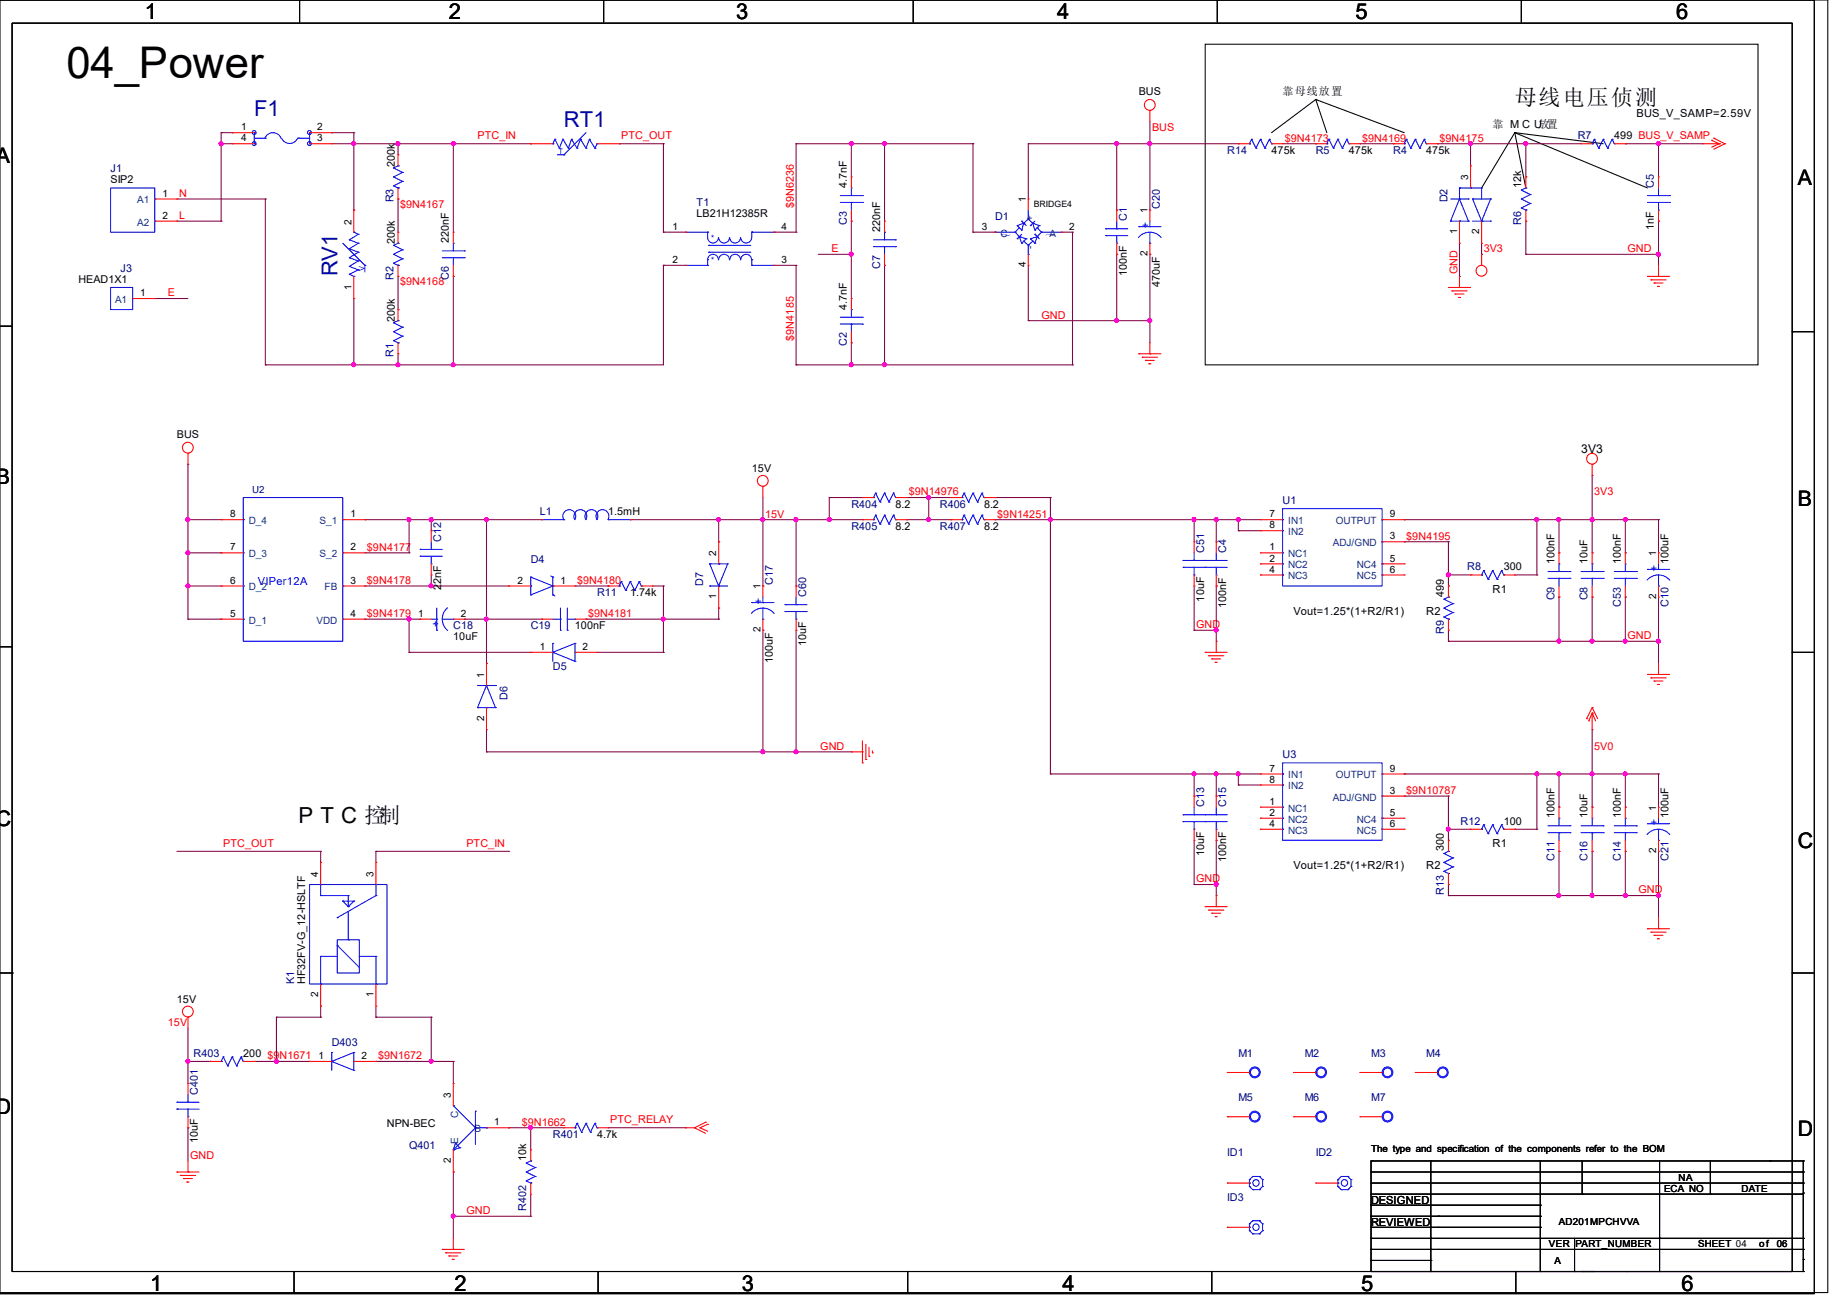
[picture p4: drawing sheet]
<svg xmlns="http://www.w3.org/2000/svg" width="297mm" height="210mm" viewBox="0 0 297 210" stroke-linecap="round" stroke-linejoin="round" font-family="sans-serif">
<defs><g id="words">
<text font-size="7" x="10.7" y="12.5">04_Power</text>
<g font-size="3.6">
<text x="243.6" y="16.8">母线电压侦测</text>
<text x="48" y="132.4">P T C 控制</text>
</g>
<g font-size="3.5">
<text x="23.3" y="3.1">1</text>
<text x="72.2" y="3.1">2</text>
<text x="118.4" y="3.1">3</text>
<text x="170" y="3.1">4</text>
<text x="218" y="3.1">5</text>
<text x="269.5" y="3.1">6</text>
<text x="24.2" y="207.6">1</text>
<text x="73.1" y="207.6">2</text>
<text x="119.3" y="207.6">3</text>
<text x="170.8" y="207.6">4</text>
<text x="218.9" y="207.6">5</text>
<text x="270.4" y="207.6">6</text>
</g>
<g font-size="3.5" fill="#000080">
<text x="40.9" y="18.6">F1</text>
<text x="90.7" y="20.4">RT1</text>
<text x="54.3" y="44.4" transform="rotate(-90 54.3 44.4)">RV1</text>
</g>
<g font-size="3.4">
<text x="-.7" y="26.2">A</text>
<text x="289.1" y="29.8">A</text>
<text x="-.7" y="77.8">B</text>
<text x="289.1" y="81.3">B</text>
<text x="-.7" y="132.9">C</text>
<text x="289.1" y="136.4">C</text>
<text x="-.7" y="179.1">D</text>
<text x="289.1" y="182.7">D</text>
</g>
<text font-size="1.9" x="254.3" y="72.9">3V3</text>
<g font-size="1.8">
<text x="206.2" y="15.3">靠母线放置</text>
<text x="240" y="20.6">靠 M C U放置</text>
<text x="263.1" y="18.8">BUS_V_SAMP=2.59V</text>
<text x="240" y="95.3">R1</text>
<text x="208" y="98.8">Vout=1.25*(1+R2/R1)</text>
<text x="229.4" y="98.8">R2</text>
<text x="240" y="136.2">R1</text>
<text x="208" y="139.7">Vout=1.25*(1+R2/R1)</text>
<text x="229.4" y="139.7">R2</text>
<text x="220.5" y="193.6">DESIGNED</text>
<text x="220.5" y="197.2">REVIEWED</text>
</g>
<g font-size="1.8" fill="#00f">
<text x="160.9" y="38.4">～</text>
<text x="168" y="38.4">～</text>
<text x="183.7" y="36.8">+</text>
<text x="41.4" y="94.1">VIPer12A</text>
<text x="265.5" y="91.9">+</text>
<text x="70.7" y="100.8" transform="rotate(-90 70.7 100.8)">+</text>
<text x="121.5" y="97.3">+</text>
<text x="265.5" y="132.8">+</text>
</g>
<g font-size="1.7">
<text x="183.1" y="15.3">BUS</text>
<text x="259.6" y="22.4">499 BUS_V_SAMP</text>
<text x="17.8" y="29.5">SIP2</text>
<text x="63.5" y="26.8" transform="rotate(-90 63.5 26.8)">200k</text>
<text x="204.5" y="24.7">475k</text>
<text x="216.9" y="24.7">475k</text>
<text x="229.4" y="24.7">475k</text>
<text x="112" y="34.8">LB21H12385R</text>
<text x="136.2" y="30.2" transform="rotate(-90 136.2 30.2)">4.7nF</text>
<text x="244.6" y="30.2" transform="rotate(-90 244.6 30.2)">12k</text>
<text x="63.5" y="39.3" transform="rotate(-90 63.5 39.3)">200k</text>
<text x="72.2" y="39.1" transform="rotate(-90 72.2 39.1)">220nF</text>
<text x="141.5" y="37.3" transform="rotate(-90 141.5 37.3)">220nF</text>
<text x="266" y="37" transform="rotate(-90 266 37)">1nF</text>
<text x="12.6" y="45.5">HEAD1X1</text>
<text x="181.2" y="44.5" transform="rotate(-90 181.2 44.5)">100nF</text>
<text x="186.5" y="46.2" transform="rotate(-90 186.5 46.2)">470uF</text>
<text x="63.5" y="51.7" transform="rotate(-90 63.5 51.7)">200k</text>
<text x="136.2" y="49.8" transform="rotate(-90 136.2 49.8)">4.7nF</text>
<text x="28.4" y="70.4">BUS</text>
<text x="120.9" y="75.9">15V</text>
<text x="97.8" y="82.8">1.5mH</text>
<text x="144" y="81.6">8.2</text>
<text x="158.2" y="81.6">8.2</text>
<text x="144" y="85.2">8.2</text>
<text x="158.2" y="85.2">8.2</text>
<text x="70.9" y="95" transform="rotate(-90 70.9 95)">22nF</text>
<text x="101.3" y="95.8">1.74k</text>
<text x="241.8" y="91.7">300</text>
<text x="250" y="90.7" transform="rotate(-90 250 90.7)">100nF</text>
<text x="255.3" y="90.7" transform="rotate(-90 255.3 90.7)">10uF</text>
<text x="260.6" y="90.7" transform="rotate(-90 260.6 90.7)">100nF</text>
<text x="268.3" y="90.7" transform="rotate(-90 268.3 90.7)">100uF</text>
<text x="92.5" y="101.2">100nF</text>
<text x="193.6" y="96.7" transform="rotate(-90 193.6 96.7)">10uF</text>
<text x="197.2" y="97.8" transform="rotate(-90 197.2 97.8)">100nF</text>
<text x="232.2" y="96" transform="rotate(-90 232.2 96)">499</text>
<text x="72.9" y="103">10uF</text>
<text x="124.3" y="106.7" transform="rotate(-90 124.3 106.7)">100uF</text>
<text x="129.6" y="103.8" transform="rotate(-90 129.6 103.8)">10uF</text>
<text x="250" y="131.6" transform="rotate(-90 250 131.6)">100nF</text>
<text x="255.3" y="131.6" transform="rotate(-90 255.3 131.6)">10uF</text>
<text x="260.6" y="131.6" transform="rotate(-90 260.6 131.6)">100nF</text>
<text x="268.3" y="131.6" transform="rotate(-90 268.3 131.6)">100uF</text>
<text x="193.6" y="137.6" transform="rotate(-90 193.6 137.6)">10uF</text>
<text x="232.2" y="136.9" transform="rotate(-90 232.2 136.9)">300</text>
<text x="241.8" y="132.6">100</text>
<text x="197.2" y="138.7" transform="rotate(-90 197.2 138.7)">100nF</text>
<text x="28.4" y="161.3">15V</text>
<text x="49.1" y="158.2" transform="rotate(-90 49.1 158.2)">HF32FV-G_12-HSLTF</text>
<text x="39.1" y="170">200 $9N1671</text>
<text x="31.8" y="183.9" transform="rotate(-90 31.8 183.9)">10uF</text>
<text x="62.2" y="181.2">NPN-BEC</text>
<text x="96" y="183">4.7k</text>
<text x="84.6" y="186.7" transform="rotate(-90 84.6 186.7)">10k</text>
</g>
<g font-size="1.7" fill="#f00">
<text x="76.8" y="22.4">PTC_IN</text>
<text x="99.9" y="22.4">PTC_OUT</text>
<text x="185.3" y="21">BUS</text>
<text x="206.6" y="22.8">$9N4173</text>
<text x="219" y="22.8">$9N4169</text>
<text x="231.5" y="22.8">$9N4175</text>
<text x="28.8" y="35.2">L</text>
<text x="28.8" y="31.7">N</text>
<text x="64.3" y="33.4">$9N4167</text>
<text x="127.7" y="33.4" transform="rotate(-90 127.7 33.4)">$9N6236</text>
<text x="133.7" y="40.6">E</text>
<text x="238.6" y="40.6">3V3</text>
<text x="261.7" y="40.6">GND</text>
<text x="27" y="47.7">E</text>
<text x="64.3" y="45.9">$9N4168</text>
<text x="234.4" y="44.1" transform="rotate(-90 234.4 44.1)">GND</text>
<text x="167.5" y="51.2">GND</text>
<text x="127.7" y="54.8" transform="rotate(-90 127.7 54.8)">$9N4185</text>
<text x="123" y="83.2">15V</text>
<text x="146.1" y="79.7">$9N14976</text>
<text x="160.4" y="83.2">$9N14251</text>
<text x="256.4" y="79.7">3V3</text>
<text x="59" y="88.6">$9N4177</text>
<text x="226.1" y="86.8">$9N4195</text>
<text x="59" y="93.9">$9N4178</text>
<text x="92.8" y="93.9">$9N4180</text>
<text x="59" y="99.2">$9N4179</text>
<text x="94.6" y="99.2">$9N4181</text>
<text x="192.4" y="101">GND</text>
<text x="261.7" y="102.8">GND</text>
<text x="131.9" y="120.6">GND</text>
<text x="256.4" y="120.6">5V0</text>
<text x="226.1" y="127.7">$9N10787</text>
<text x="35.9" y="136.1">PTC_OUT</text>
<text x="75" y="136.1">PTC_IN</text>
<text x="192.4" y="141.9">GND</text>
<text x="263.5" y="143.7">GND</text>
<text x="27" y="165">15V</text>
<text x="60.8" y="170.3">$9N1672</text>
<text x="83.9" y="181">$9N1662</text>
<text x="98.1" y="180.6">PTC_RELAY</text>
<text x="30.6" y="186.4">GND</text>
<text x="75" y="195.2">GND</text>
</g>
<g font-size="1.7" fill="#000080">
<text x="253.7" y="22.4">R7</text>
<text x="17.8" y="27.7">J1</text>
<text x="197.4" y="24.7">R14</text>
<text x="211.6" y="24.7">R5</text>
<text x="224" y="24.7">R4</text>
<text x="63.3" y="32.6" transform="rotate(-90 63.3 32.6)">R3</text>
<text x="112" y="33.1">T1</text>
<text x="160" y="35.4">D1</text>
<text x="181.2" y="35.6" transform="rotate(-90 181.2 35.6)">C1</text>
<text x="186.5" y="33.6" transform="rotate(-90 186.5 33.6)">C20</text>
<text x="232.7" y="32.6" transform="rotate(-90 232.7 32.6)">D2</text>
<text x="266" y="30.2" transform="rotate(-90 266 30.2)">C5</text>
<text x="136.2" y="36.1" transform="rotate(-90 136.2 36.1)">C3</text>
<text x="244.6" y="36.1" transform="rotate(-90 244.6 36.1)">R6</text>
<text x="19.4" y="43.7">J3</text>
<text x="63.3" y="45" transform="rotate(-90 63.3 45)">R2</text>
<text x="72.2" y="45" transform="rotate(-90 72.2 45)">C6</text>
<text x="141.5" y="43.2" transform="rotate(-90 141.5 43.2)">C7</text>
<text x="63.3" y="57.4" transform="rotate(-90 63.3 57.4)">R1</text>
<text x="136.2" y="55.7" transform="rotate(-90 136.2 55.7)">C2</text>
<text x="86.8" y="82.8">L1</text>
<text x="136.9" y="81.6">R404</text>
<text x="151.1" y="81.6">R406</text>
<text x="206.2" y="81.1">U1</text>
<text x="70.9" y="87.1" transform="rotate(-90 70.9 87.1)">C12</text>
<text x="136.9" y="85.2">R405</text>
<text x="151.1" y="85.2">R407</text>
<text x="193.6" y="88.9" transform="rotate(-90 193.6 88.9)">C51</text>
<text x="197.2" y="88.9" transform="rotate(-90 197.2 88.9)">C4</text>
<text x="85.3" y="90.5">D4</text>
<text x="96" y="95.8">R11</text>
<text x="113.1" y="94.2" transform="rotate(-90 113.1 94.2)">D7</text>
<text x="124.3" y="94.1" transform="rotate(-90 124.3 94.1)">C17</text>
<text x="235.9" y="91.7">R8</text>
<text x="72.9" y="101.2">C18</text>
<text x="85.3" y="101.2">C19</text>
<text x="129.6" y="96" transform="rotate(-90 129.6 96)">C60</text>
<text x="232.2" y="101.9" transform="rotate(-90 232.2 101.9)">R9</text>
<text x="250" y="96.6" transform="rotate(-90 250 96.6)">C9</text>
<text x="255.3" y="96.6" transform="rotate(-90 255.3 96.6)">C8</text>
<text x="260.6" y="97.6" transform="rotate(-90 260.6 97.6)">C53</text>
<text x="268.3" y="97.6" transform="rotate(-90 268.3 97.6)">C10</text>
<text x="88.9" y="107.7">D5</text>
<text x="81.6" y="112.6" transform="rotate(-90 81.6 112.6)">D6</text>
<text x="206.2" y="122">U3</text>
<text x="193.6" y="129.8" transform="rotate(-90 193.6 129.8)">C13</text>
<text x="197.2" y="129.8" transform="rotate(-90 197.2 129.8)">C15</text>
<text x="234.9" y="132.6">R12</text>
<text x="232.2" y="143.9" transform="rotate(-90 232.2 143.9)">R13</text>
<text x="250" y="138.5" transform="rotate(-90 250 138.5)">C11</text>
<text x="255.3" y="138.5" transform="rotate(-90 255.3 138.5)">C16</text>
<text x="260.6" y="138.5" transform="rotate(-90 260.6 138.5)">C14</text>
<text x="268.3" y="138.5" transform="rotate(-90 268.3 138.5)">C21</text>
<text x="47.3" y="158.2" transform="rotate(-90 47.3 158.2)">K1</text>
<text x="31.1" y="170">R403</text>
<text x="53.3" y="168.2">D403</text>
<text x="199.1" y="170">M1</text>
<text x="209.8" y="170">M2</text>
<text x="220.5" y="170">M3</text>
<text x="229.4" y="170">M4</text>
<text x="31.8" y="176" transform="rotate(-90 31.8 176)">C401</text>
<text x="199.1" y="177.1">M5</text>
<text x="209.8" y="177.1">M6</text>
<text x="220.5" y="177.1">M7</text>
<text x="65.8" y="184.7">Q401</text>
<text x="88.9" y="183">R401</text>
<text x="197.4" y="186">ID1</text>
<text x="211.6" y="186">ID2</text>
<text x="84.6" y="194.7" transform="rotate(-90 84.6 194.7)">R402</text>
<text x="197.4" y="193.1">ID3</text>
</g>
<g font-size="1.6">
<text x="38.8" y="21">1</text>
<text x="38.8" y="22.7">4</text>
<text x="51" y="21">2</text>
<text x="51" y="22.7">3</text>
<text x="236.1" y="29" transform="rotate(-90 236.1 29)">3</text>
<text x="26.1" y="31.6">1</text>
<text x="26.1" y="35.2">2</text>
<text x="165" y="32.6" transform="rotate(-90 165 32.6)">1</text>
<text x="184.5" y="34.3" transform="rotate(-90 184.5 34.3)">1</text>
<text x="56.5" y="36.1" transform="rotate(-90 56.5 36.1)">2</text>
<text x="108.1" y="37">1</text>
<text x="125.7" y="37">4</text>
<text x="157.9" y="37">3</text>
<text x="171.9" y="37">2</text>
<text x="184.5" y="41.2" transform="rotate(-90 184.5 41.2)">2</text>
<text x="234.3" y="37.7" transform="rotate(-90 234.3 37.7)">1</text>
<text x="237.9" y="37.7" transform="rotate(-90 237.9 37.7)">2</text>
<text x="22.6" y="47.6">1</text>
<text x="56.5" y="46.6" transform="rotate(-90 56.5 46.6)">1</text>
<text x="108.1" y="42.3">2</text>
<text x="125.7" y="42.3">3</text>
<text x="165" y="43" transform="rotate(-90 165 43)">4</text>
<text x="37" y="83.2">8</text>
<text x="56.3" y="83.2">1</text>
<text x="204.1" y="83.2">7</text>
<text x="223.5" y="83.2">9</text>
<text x="37" y="88.5">7</text>
<text x="56.3" y="88.5">2</text>
<text x="115.2" y="89.5" transform="rotate(-90 115.2 89.5)">2</text>
<text x="204.1" y="88.5">1</text>
<text x="204.1" y="85">8</text>
<text x="223.5" y="86.7">3</text>
<text x="266.3" y="89.5" transform="rotate(-90 266.3 89.5)">1</text>
<text x="37" y="93.9">6</text>
<text x="56.3" y="93.9">3</text>
<text x="83.2" y="93.9">2</text>
<text x="90.1" y="93.9">1</text>
<text x="122.3" y="94.8" transform="rotate(-90 122.3 94.8)">1</text>
<text x="204.1" y="90.3">2</text>
<text x="204.1" y="92.1">4</text>
<text x="223.5" y="90.3">5</text>
<text x="223.5" y="92.1">6</text>
<text x="37" y="99.2">5</text>
<text x="56.3" y="99.2">4</text>
<text x="67.2" y="99.2">1</text>
<text x="74.1" y="99.2">2</text>
<text x="115.2" y="96.4" transform="rotate(-90 115.2 96.4)">1</text>
<text x="122.3" y="101.7" transform="rotate(-90 122.3 101.7)">2</text>
<text x="266.3" y="96.4" transform="rotate(-90 266.3 96.4)">2</text>
<text x="86.8" y="104.5">1</text>
<text x="93.7" y="104.5">2</text>
<text x="77.9" y="109" transform="rotate(-90 77.9 109)">1</text>
<text x="77.9" y="115.9" transform="rotate(-90 77.9 115.9)">2</text>
<text x="204.1" y="124.1">7</text>
<text x="204.1" y="125.9">8</text>
<text x="223.5" y="124.1">9</text>
<text x="204.1" y="129.4">1</text>
<text x="204.1" y="131.2">2</text>
<text x="223.5" y="127.6">3</text>
<text x="223.5" y="131.2">5</text>
<text x="266.3" y="130.3" transform="rotate(-90 266.3 130.3)">1</text>
<text x="204.1" y="133">4</text>
<text x="223.5" y="133">6</text>
<text x="266.3" y="137.2" transform="rotate(-90 266.3 137.2)">2</text>
<text x="51.2" y="141" transform="rotate(-90 51.2 141)">4</text>
<text x="60.1" y="141" transform="rotate(-90 60.1 141)">3</text>
<text x="51.2" y="160.4" transform="rotate(-90 51.2 160.4)">2</text>
<text x="60.1" y="160.4" transform="rotate(-90 60.1 160.4)">1</text>
<text x="51.2" y="170.3">1</text>
<text x="58.1" y="170.3">2</text>
<text x="72.5" y="176.6" transform="rotate(-90 72.5 176.6)">3</text>
<text x="79.5" y="181">1</text>
<text x="220.5" y="185.3">The type and specification of the components refer to the BOM</text>
<text x="72.5" y="187" transform="rotate(-90 72.5 187)">2</text>
<text x="267.6" y="191.7">ECA NO</text>
<text x="269.9" y="189.9">NA</text>
<text x="280" y="191.7">DATE</text>
<text x="250.7" y="197">AD201MPCHVVA</text>
<text x="249.1" y="200.6">VER</text>
<text x="250" y="203.2">A</text>
<text x="253.4" y="200.6">PART_NUMBER</text>
<text x="273.1" y="200.6">SHEET 04</text>
<text x="273.1" y="200.6">SHEET</text>
<text x="282.9" y="200.6">o f</text>
<text x="285.7" y="200.6">06</text>
</g>
<g font-size="1.6" fill="#004080">
<text x="22.1" y="32.7">A1</text>
<text x="166.1" y="35.6" transform="rotate(-90 166.1 35.6)">+</text>
<text x="22.1" y="36.3">A2</text>
<text x="160.9" y="38.1">C</text>
<text x="166.1" y="40" transform="rotate(-90 166.1 40)">-</text>
<text x="168.7" y="38.1">A</text>
<text x="18.5" y="48.7">A1</text>
<text x="40" y="89.6">D_3</text>
<text x="40" y="84.3">D_4</text>
<text x="51.4" y="84.3">S_1</text>
<text x="51.4" y="89.6">S_2</text>
<text x="207.1" y="89.6">NC1</text>
<text x="207.1" y="84.3">IN1</text>
<text x="207.1" y="86.1">IN2</text>
<text x="214.3" y="87.8">ADJ/GND</text>
<text x="214.8" y="84.3">OUTPUT</text>
<text x="40" y="95">D_2</text>
<text x="52.2" y="95">FB</text>
<text x="207.1" y="91.4">NC2</text>
<text x="207.1" y="93.2">NC3</text>
<text x="218.2" y="91.4">NC4</text>
<text x="218.2" y="93.2">NC5</text>
<text x="40" y="100.3">D_1</text>
<text x="50.9" y="100.3">VDD</text>
<text x="207.1" y="125.2">IN1</text>
<text x="214.8" y="125.2">OUTPUT</text>
<text x="207.1" y="130.5">NC1</text>
<text x="207.1" y="127">IN2</text>
<text x="214.3" y="128.7">ADJ/GND</text>
<text x="207.1" y="132.3">NC2</text>
<text x="207.1" y="134.1">NC3</text>
<text x="218.2" y="132.3">NC4</text>
<text x="218.2" y="134.1">NC5</text>
<text x="73.7" y="179.8" transform="rotate(-90 73.7 179.8)">C</text>
<text x="73.7" y="184" transform="rotate(-90 73.7 184)">E</text>
<text x="76.3" y="182.1">B</text>
</g>
<text font-size="1.6" fill="#000080" x="40.6" y="79.3">U2</text>
<text font-size="1.4" x="166.2" y="33.3">BRIDGE4</text>
<g font-size="1.4" fill="#00f">
<text x="114.3" y="38.7">*</text>
<text x="114.3" y="42.3">*</text>
</g>
<g font-size="1.2" fill="#00f">
<text x="89.8" y="24.8">T</text>
<text x="58.6" y="43.6" transform="rotate(-90 58.6 43.6)">V</text>
</g>
</g></defs>
<g fill="none" stroke="#000" stroke-width=".17">
<path d="M-.1 0h291.9v208h-291.9M0 0h293.9v207.9h-293.9zM1.9 3.7h286.3v200.8h-286.3zM48.2 0h.1M48.2 0v3.6M97.1 0h.1M97.1 0v3.6M146.9 0h.1M146.9 0v3.6M193.8 7.1h88.9v51.6h-88.9zM195.7 0h.1M195.7 0v3.6"/>
<path d="M211.6 16h.1M211.6 16l-7.1 5.3M211.6 16l1.8 5.3M211.6 16l14.2 5.3M244.6 0h.1M244.6 0v3.6M243.6 21.3h.1M243.6 21.3l-5.3 8.9M243.6 21.3l1.8 8.9M243.6 21.3l14.2 1.8M243.6 21.3l21.3 8.9M-.1 52.5h2"/>
<path d="M288.2 53.3h.1M288.2 53.3h3.6M-.1 104h2M288.2 104.9h.1M288.2 104.9h3.6M0 156.5h1.9M1.9 156.5h.1M288.2 156.5h.1M288.2 156.5h3.6M220.5 188.5h69.5v3.5h-69.5zM220.5 193.8h.1M220.5 195.6h.1"/>
<path d="M220.5 197.4h.1M220.5 199.1h.1M220.5 186.7h.1M220.5 190.2h69.5M220.5 186.7v1.8M220.5 192v12.5M220.5 195.6h27.2M220.5 197.4h27.2M220.5 199.1h69.5M220.5 193.8h27.2M220.6 186.7h69.4M230.1 188.5h.1"/>
<path d="M230.1 197.4h.1M230.1 199.1h.1M230.1 186.7h.1M230.1 186.7v17.8M231.3 195.6h.1M247.7 195.6h.1M247.7 197.4h.1M247.7 193.8h.1M247.7 186.7v17.8M253.2 199.1v5.4M254.4 192h.1M254.4 186.7v5.3"/>
<path d="M266.9 199.1h.1M266.9 186.7v17.8M275 192h.1M275 186.7v5.3M284.6 186.7h.1M290 190.2h.1M290 188.5h.1M290 191.9h.1M290 199.1h.1M290 186.7h.1M290 186.7v1.8M290 191.9v12.6"/>
<path d="M47.3 204.5h.1M47.3 204.5v3.5M96.2 204.5h.1M96.2 204.5v3.5M146 204.5h.1M146 204.5v3.5M194.9 204.5h.1M194.9 204.5v3.5M220.5 200.9h.1M220.5 202.7h.1M220.5 204.5h.1M220.5 200.9h69.5"/>
<path d="M220.5 202.7h9.6M220.6 204.5h69.4M230.1 200.9h.1M230.1 202.7h.1M230.1 204.5h.1M243.8 204.5h.1M243.8 204.5v3.5M247.7 204.5h.1M253.2 204.5h.1M254.4 204.5h.1M256.2 204.5h.1M261.5 204.5h.1"/>
<path d="M266.9 204.5h.1M290 200.9h.1M290 204.5h.1M290 202.5h.1"/>
</g>
<g fill="none" stroke="#800040" stroke-width=".17">
<path d="M184.9 19.6v14.2M28.4 35.6h7.2M28.4 32h14.3M35.6 35.6h.1M35.6 23.1h.1M35.6 21.3h.1M35.6 23.1h1.7M35.6 21.3v14.3M35.6 21.3h1.7M37.3 21.3h.1M42.7 32h.1M42.7 32v26.7"/>
<path d="M53.3 21.3h.1M53.3 23.1h32M53.3 21.3h3.6M56.9 23.1h.1M56.9 21.3h.1M56.9 33.8h.1M56.9 21.3v12.5M64 32h.1M64 23.1h.1M64 23.1v1.8M64 32v5.3M72.9 23.1h.1"/>
<path d="M72.9 23.1v14.2M85.3 23.1h.1M99.6 23.1h.1M99.6 23.1h7.1M106.7 37.3h.1M106.7 23.1h.1M106.7 23.1v14.2M106.7 37.3h3.5M124.5 37.3h.1M124.5 37.3h3.5M128 23.1h.1M128 37.3h.1"/>
<path d="M128 23.1h28.5M128 23.1v14.2M136.9 35.6h.1M136.9 23.1h.1M136.9 23.1v5.3M136.9 35.6v12.4M142.2 23.1h.1M142.2 23.1v12.5M156.5 23.1h.1M156.5 37.3h.1M156.5 37.3h3.5M156.5 23.1v14.2"/>
<path d="M160 37.3h.1M165.4 23.1h.1M165.4 23.1h33.7M165.4 23.1v8.9M170.7 37.3h1.8M172.5 37.3h.1M172.5 37.3v21.4M179.6 23.1h.1M179.6 33.8h.1M179.6 23.1v10.7M184.9 23.1h.1M199.1 23.1h.1"/>
<path d="M206.2 23.1h5.4M211.6 23.1h.1M218.7 23.1h5.3M224 23.1h.1M231.1 23.1h.1M231.1 23.1h23.2M234.7 39.1v5.3M236.5 23.1h.1M236.5 23.1v3.6M238.3 39.1v1.8M245.4 23.1h.1M245.4 28.4h.1"/>
<path d="M245.4 35.6h.1M245.4 23.1v5.3M245.4 35.6v5.3M261.4 23.1h.1M261.4 23.1h12.4M266.7 23.1h.1M266.7 35.6h.1M266.7 23.1v5.3M266.7 35.6v7.1M273.8 23.1h.1M24.9 48h.1M24.9 48h5.3"/>
<path d="M42.7 58.7h.1M56.9 58.7h.1M56.9 48v10.7M64 58.7h.1M64 49.8h.1M64 44.4v5.4M64 56.9v1.8M72.9 58.7h.1M72.9 44.4h.1M72.9 44.4v14.3M106.7 42.7h.1M106.7 42.7v16h-64"/>
<path d="M106.7 42.7h3.5M124.5 42.7h3.5M128 42.7h.1M128 58.7h.1M128 58.7h44.5M128 42.7v16M131.6 40.9h5.3M136.9 40.9h.1M136.9 58.7h.1M136.9 55.1h.1M136.9 55.1v3.6M142.2 58.7h.1"/>
<path d="M142.2 42.7h.1M142.2 42.7v16M165.4 51.6h.1M165.4 42.7v8.9M165.4 51.6h19.5M172.5 58.7h.1M179.6 51.6h.1M179.6 40.9h.1M179.6 40.9v10.7M184.9 51.6h.1M184.9 40.9h.1M184.9 40.9v14.2"/>
<path d="M234.7 44.4h.1M238.3 40.9h.1M245.4 40.9h.1M245.4 40.9h21.3M266.7 40.9h.1M30.2 74.7h.1M30.2 74.7v24.9M256 76.5h.1M256 76.5v12.4M30.2 94.2h.1M30.2 88.9h.1M30.2 83.6h.1"/>
<path d="M30.2 99.6h.1M30.2 83.6h5.4M30.2 94.2h5.4M30.2 99.6h5.4M30.2 88.9h5.4M35.6 88.9h.1M35.6 99.6h.1M58.7 99.6h.1M58.7 83.6h.1M58.7 94.2h.1M58.7 83.6h28.4M58.7 94.2h23.1"/>
<path d="M58.7 99.6h8.9M58.7 88.9h7.1M65.8 99.6h.1M65.8 88.9h.1M65.8 83.6h.1M65.8 83.6v5.3M65.8 99.6v5.3M69.3 83.6h.1M69.3 85.3h.1M69.3 94.2h.1M69.3 83.6v1.7M69.3 92.5v1.7"/>
<path d="M74.7 99.6h.1M74.7 99.6h12.4M78.2 83.6h.1M78.2 99.6h.1M78.2 83.6v23.1M81.8 94.2h.1M92.5 94.2h5.3M94.2 99.6h.1M94.2 99.6h21.4M97.8 94.2h.1M101.3 83.6h37.4M104.9 94.2h1.8"/>
<path d="M106.7 94.2h.1M106.7 99.6h.1M106.7 94.2v10.7M115.6 99.6h.1M115.6 97.8h.1M115.6 83.6h.1M115.6 87.1h.1M115.6 83.6v3.5M115.6 97.8v1.8M122.7 83.6h.1M122.7 94.2h.1M122.7 80v14.2"/>
<path d="M128 83.6h.1M128 94.2h.1M128 83.6v10.6M133.3 80h.1M133.3 83.6h.1M133.3 80h5.4M133.3 80v3.6M138.7 83.6h.1M145.8 80h.1M145.8 83.6h.1M145.8 83.6h7.1M145.8 80h7.1"/>
<path d="M149.4 80h.1M149.4 83.6h.1M149.4 80v3.6M152.9 83.6h.1M160 83.6h.1M160 83.6h42.7M160 80h8.9M168.9 83.6h.1M168.9 80h.1M168.9 80v44.5M192 83.6h.1M192 83.6v3.5"/>
<path d="M192 94.2v7.1M195.6 83.6h.1M195.6 87.1h.1M195.6 94.2h.1M195.6 83.6v3.5M195.6 94.2v8.9M199.1 85.3h.1M199.1 83.6h.1M199.1 85.3h3.6M199.1 83.6v1.7M225.8 83.6h.1M225.8 87.1h.1"/>
<path d="M225.8 83.6h40.9M225.8 87.1h7.1M232.9 92.5h.1M232.9 94.2h.1M232.9 87.1h.1M232.9 92.5h3.6M232.9 87.1v7.1M243.6 92.5h3.5M247.1 92.5h.1M247.1 83.6h.1M247.1 83.6v8.9M250.7 83.6h.1"/>
<path d="M250.7 88.9h.1M250.7 96h.1M250.7 83.6v5.3M250.7 96v7.1M256 83.6h.1M256 88.9h.1M256 96h.1M256 96v7.1M261.4 83.6h.1M261.4 88.9h.1M261.4 96h.1M261.4 83.6v5.3"/>
<path d="M261.4 96v7.1M266.7 83.6h.1M266.7 83.6v5.3M266.7 96v10.7M65.8 104.9h.1M65.8 104.9h19.5M78.2 106.7h.1M78.2 117.3v3.6M96 104.9h10.7M106.7 104.9h.1M122.7 101.3h.1M122.7 101.3v19.6"/>
<path d="M128 101.3v19.6M192 101.3h.1M192 101.3h3.6M195.6 101.3h.1M195.6 103.1h.1M232.9 103.1h.1M232.9 101.3v1.8M232.9 103.1h33.8M250.7 103.1h.1M256 117.3h.1M256 103.1h.1M256 117.3v12.5"/>
<path d="M261.4 103.1h.1M266.7 103.1h.1M28.4 136.9h23.2M51.6 136.9h.1M51.6 138.7h.1M51.6 136.9v1.8M60.5 136.9h.1M60.5 136.9h21.3M60.5 136.9v1.8M78.2 120.9h.1M78.2 120.9h58.7M81.8 136.9h.1"/>
<path d="M122.7 120.9h.1M128 120.9h.1M136.9 120.9h.1M168.9 124.5h.1M168.9 124.5h33.8M192 124.5h.1M192 128h.1M192 124.5v3.5M192 135.1v7.1M195.6 124.5h.1M195.6 128h.1M195.6 135.1h.1"/>
<path d="M195.6 124.5v3.5M195.6 135.1v8.9M199.1 124.5h.1M199.1 126.2h.1M199.1 124.5v1.7M199.1 126.2h3.6M225.8 124.5h.1M225.8 128h.1M225.8 124.5h40.9M225.8 128h7.1M232.9 133.3h.1M232.9 135.1h.1"/>
<path d="M232.9 128h.1M232.9 133.3h3.6M232.9 128v7.1M243.6 133.3h3.5M247.1 133.3h.1M247.1 124.5h.1M247.1 124.5v8.8M250.7 124.5h.1M250.7 129.8h.1M250.7 136.9h.1M250.7 124.5v5.3M250.7 136.9v7.1"/>
<path d="M256 124.5h.1M256 129.8h.1M256 136.9h.1M256 136.9v7.1M261.4 124.5h.1M261.4 129.8h.1M261.4 136.9h.1M261.4 124.5v5.3M261.4 136.9v7.1M266.7 124.5h.1M266.7 124.5v5.3M266.7 136.9v10.7"/>
<path d="M192 142.2h.1M192 142.2h3.6M195.6 142.2h.1M195.6 144h.1M232.9 144h.1M232.9 142.2v1.8M232.9 144h33.8M250.7 144h.1M256 144h.1M261.4 144h.1M266.7 144h.1M30.2 170.7h.1"/>
<path d="M30.2 174.2h.1M30.2 170.7h3.6M30.2 165.4v8.8M33.8 170.7h.1M40.9 170.7h8.9M44.4 170.7h.1M44.4 163.6h.1M44.4 163.6v7.1M44.4 163.6h7.2M49.8 170.7h.1M51.6 163.6h.1M51.6 161.8h.1"/>
<path d="M51.6 161.8v1.8M60.5 163.6h.1M60.5 170.7h.1M60.5 170.7h12.4M60.5 163.6h8.8M60.5 161.8v1.8M69.3 163.6h.1M69.3 170.7h.1M69.3 163.6v7.1M72.9 170.7h.1M72.9 170.7v3.5M30.2 181.4h.1"/>
<path d="M30.2 181.4v5.3M72.9 195.6h.1M72.9 188.5h.1M72.9 188.5v10.6M72.9 195.6h12.4M81.8 181.4h.1M81.8 181.4h8.9M85.3 181.4h.1M85.3 195.6h.1M85.3 181.4v3.5M85.3 192v3.6M97.8 181.4h12.4"/>
<path d="M110.2 181.4h.1"/>
</g>
<g fill="#f0f" stroke="#f0f" stroke-width=".17">
<circle cx="195.6" cy="83.5" r=".32"/>
<circle cx="199.1" cy="83.5" r=".32"/>
<circle cx="199.1" cy="124.4" r=".32"/>
<circle cx="195.6" cy="124.4" r=".32"/>
<circle cx="192" cy="124.4" r=".32"/>
<circle cx="168.9" cy="83.5" r=".32"/>
<circle cx="192" cy="83.5" r=".32"/>
<circle cx="266.7" cy="23.1" r=".32"/>
<circle cx="136.9" cy="40.9" r=".32"/>
<circle cx="106.7" cy="99.5" r=".32"/>
<circle cx="35.5" cy="23.1" r=".32"/>
<circle cx="149.3" cy="80" r=".32"/>
<circle cx="149.3" cy="83.5" r=".32"/>
<circle cx="72.9" cy="58.7" r=".32"/>
<circle cx="64" cy="58.7" r=".32"/>
<circle cx="56.9" cy="58.7" r=".32"/>
<circle cx="261.3" cy="124.4" r=".32"/>
<circle cx="247.1" cy="124.4" r=".32"/>
<circle cx="256" cy="124.4" r=".32"/>
<circle cx="250.7" cy="124.4" r=".32"/>
<circle cx="261.3" cy="83.5" r=".32"/>
<circle cx="256" cy="83.5" r=".32"/>
<circle cx="247.1" cy="83.5" r=".32"/>
<circle cx="250.7" cy="83.5" r=".32"/>
<circle cx="142.2" cy="58.7" r=".32"/>
<circle cx="136.9" cy="58.7" r=".32"/>
<circle cx="44.4" cy="170.7" r=".32"/>
<circle cx="69.3" cy="170.7" r=".32"/>
<circle cx="30.2" cy="94.2" r=".32"/>
<circle cx="30.2" cy="88.9" r=".32"/>
<circle cx="30.2" cy="83.5" r=".32"/>
<circle cx="184.9" cy="23.1" r=".32"/>
<circle cx="179.6" cy="23.1" r=".32"/>
<circle cx="64" cy="23.1" r=".32"/>
<circle cx="56.9" cy="23.1" r=".32"/>
<circle cx="72.9" cy="23.1" r=".32"/>
<circle cx="232.9" cy="133.3" r=".32"/>
<circle cx="65.8" cy="99.5" r=".32"/>
<circle cx="142.2" cy="23.1" r=".32"/>
<circle cx="136.9" cy="23.1" r=".32"/>
<circle cx="30.2" cy="170.7" r=".32"/>
<circle cx="115.5" cy="83.5" r=".32"/>
<circle cx="122.7" cy="83.5" r=".32"/>
<circle cx="133.3" cy="83.5" r=".32"/>
<circle cx="128" cy="83.5" r=".32"/>
<circle cx="232.9" cy="92.4" r=".32"/>
<circle cx="245.3" cy="23.1" r=".32"/>
<circle cx="236.5" cy="23.1" r=".32"/>
<circle cx="85.3" cy="181.3" r=".32"/>
<circle cx="72.9" cy="195.6" r=".32"/>
<circle cx="266.7" cy="40.9" r=".32"/>
<circle cx="122.7" cy="120.9" r=".32"/>
<circle cx="128" cy="120.9" r=".32"/>
<circle cx="261.3" cy="103.1" r=".32"/>
<circle cx="256" cy="103.1" r=".32"/>
<circle cx="250.7" cy="103.1" r=".32"/>
<circle cx="266.7" cy="103.1" r=".32"/>
<circle cx="184.9" cy="51.5" r=".32"/>
<circle cx="179.6" cy="51.5" r=".32"/>
<circle cx="195.6" cy="101.3" r=".32"/>
<circle cx="266.7" cy="144" r=".32"/>
<circle cx="261.3" cy="144" r=".32"/>
<circle cx="256" cy="144" r=".32"/>
<circle cx="250.7" cy="144" r=".32"/>
<circle cx="195.6" cy="142.2" r=".32"/>
<circle cx="65.8" cy="83.5" r=".32"/>
<circle cx="78.2" cy="83.5" r=".32"/>
<circle cx="69.3" cy="83.5" r=".32"/>
<circle cx="78.2" cy="99.5" r=".32"/>
<circle cx="69.3" cy="94.2" r=".32"/>
</g>
<g fill="none" stroke="#f00" stroke-width=".17">
<path d="M184.9 17.8h.1M184.9 17.8v1.8M24.9 32h3.5M24.9 35.6h3.5M28.4 32h.1M28.4 35.6h.1M37.3 21.3h.1M37.3 23.1h.1M37.3 23.1h3.6M37.3 21.3h3.6M49.8 23.1h3.5M49.8 21.3h3.5"/>
<path d="M53.3 21.3h.1M53.3 23.1h.1M56.9 33.8h.1M56.9 33.8v3.5M64 32h.1M64 24.9h.1M64 37.3h.1M64 24.9v1.8M64 30.2v1.8M64 37.3v1.8M72.9 37.3h.1M72.9 37.3v1.8"/>
<path d="M85.3 23.1h.1M85.3 23.1h3.6M96 23.1h3.6M99.6 23.1h.1M110.2 37.3h.1M124.5 37.3h.1M136.9 35.6h.1M136.9 28.4h.1M136.9 28.4v1.8M136.9 33.8v1.8M142.2 35.6h.1M142.2 35.6v1.7"/>
<path d="M160 37.3h.1M165.4 32h.1M165.4 32v1.8M170.7 37.3h.1M179.6 33.8h.1M179.6 33.8v1.8M179.6 39.1v1.8M184.9 33.8h.1M184.9 33.8v1.8M184.9 39.1v1.8M199.1 23.1h.1M199.1 23.1h1.8"/>
<path d="M204.5 23.1h1.7M206.2 23.1h.1M211.6 23.1h.1M211.6 23.1h1.8M216.9 23.1h1.8M218.7 23.1h.1M224 23.1h.1M224 23.1h1.8M229.4 23.1h1.7M231.1 23.1h.1M234.7 39.1h.1M234.7 35.6v3.5"/>
<path d="M236.5 26.7h.1M236.5 26.7v3.5M238.3 39.1h.1M238.3 35.6v3.5M245.4 35.6h.1M245.4 28.4h.1M245.4 28.4v1.8M245.4 33.8v1.8M254.3 23.1h.1M254.3 23.1h1.7M259.6 23.1h1.8M261.4 23.1h.1"/>
<path d="M266.7 28.4h.1M266.7 35.6h.1M266.7 28.4v1.8M266.7 33.8v1.8M273.8 23.1h2.7M275.3 22.6h.1M275.3 22.6l1.2 .5M275.6 22.2h.1M275.6 22.2l1.8 .9M276.5 23.1h.1M276.5 23.1l-1.2 .6M277.4 23.1h.1"/>
<path d="M277.4 23.1l-1.8 .9M21.3 48h3.6M24.9 48h.1M56.9 48h.1M56.9 44.4v3.6M64 56.9h.1M64 49.8h.1M64 44.4h.1M64 42.7v1.7M64 49.8v1.8M64 55.1v1.8M72.9 44.4h.1"/>
<path d="M72.9 42.7v1.7M110.2 42.7h.1M124.5 42.7h.1M136.9 55.1h.1M136.9 48h.1M136.9 48v1.8M136.9 53.3v1.8M142.2 42.7h.1M142.2 40.9v1.8M165.4 42.7h.1M165.4 40.9v1.8M179.6 40.9h.1"/>
<path d="M183.1 56.9h.1M183.1 56.9h3.6M183.7 57.4h.1M183.7 57.4h2.4M184.2 58h.1M184.2 58h1.4M184.7 58.5h.1M184.7 58.5h.4M184.9 56.9h.1M184.9 40.9h.1M184.9 55.1v1.8M232.9 46.2h.1"/>
<path d="M232.9 46.2h3.6M233.5 46.8h.1M233.5 46.8h2.4M234 47.3h.1M234 47.3h1.4M234.5 47.8h.1M234.5 47.8h.4M234.7 46.2h.1M234.7 44.4v1.8M238.3 42.7h.1M238.3 40.9v1.8M264.9 44.4h.1"/>
<path d="M264.9 44.4h3.6M265.5 45h.1M265.5 45h2.4M266 45.5h.1M266 45.5h1.4M266.5 46.1h.1M266.5 46.1h.4M266.7 44.4h.1M266.7 42.7v1.7M30.2 72.9h.1M30.2 72.9v1.8M122.7 78.2h.1"/>
<path d="M122.7 78.2v1.8M256 74.7h.1M256 74.7v1.8M35.6 99.6h.1M35.6 94.2h.1M35.6 88.9h.1M35.6 83.6h.1M35.6 99.6h3.5M35.6 83.6h3.5M35.6 94.2h3.5M35.6 88.9h3.5M55.1 99.6h3.6"/>
<path d="M55.1 83.6h3.6M55.1 94.2h3.6M55.1 88.9h3.6M58.7 83.6h.1M58.7 88.9h.1M58.7 94.2h.1M58.7 99.6h.1M67.6 99.6h.1M67.6 99.6h1.7M69.3 85.3h.1M69.3 92.5h.1M69.3 85.3v1.8"/>
<path d="M69.3 90.7v1.8M72.9 99.6h1.8M74.7 99.6h.1M81.8 94.2h.1M81.8 94.2h3.5M87.1 83.6h.1M87.1 99.6h.1M87.1 99.6h1.8M88.9 94.2h3.6M92.5 94.2h.1M92.5 99.6h1.7M94.2 99.6h.1"/>
<path d="M97.8 94.2h.1M97.8 94.2h1.8M101.3 83.6h.1M103.1 94.2h1.8M104.9 94.2h.1M115.6 97.8h.1M115.6 87.1h.1M115.6 87.1v3.6M115.6 94.2v3.6M122.7 94.2h.1M122.7 94.2v1.8M122.7 99.6v1.7"/>
<path d="M128 94.2h.1M128 94.2v1.8M128 99.6v1.7M138.7 83.6h.1M138.7 80h.1M138.7 83.6h1.8M138.7 80h1.8M144 83.6h1.8M144 80h1.8M145.8 83.6h.1M145.8 80h.1M152.9 83.6h.1"/>
<path d="M152.9 80h.1M152.9 83.6h1.8M152.9 80h1.8M158.2 83.6h1.8M158.2 80h1.8M160 83.6h.1M160 80h.1M192 87.1h.1M192 94.2h.1M192 87.1v1.8M192 92.5v1.7M195.6 87.1h.1"/>
<path d="M195.6 94.2h.1M195.6 87.1v1.8M195.6 92.5v1.7M202.7 88.9h.1M202.7 90.7h.1M202.7 92.5h.1M202.7 83.6h.1M202.7 85.3h.1M202.7 92.5h3.5M202.7 83.6h3.5M202.7 88.9h3.5M202.7 90.7h3.5"/>
<path d="M202.7 85.3h3.5M222.2 92.5h3.6M222.2 83.6h3.6M222.2 90.7h3.6M222.2 87.1h3.6M225.8 87.1h.1M225.8 90.7h.1M225.8 92.5h.1M225.8 83.6h.1M232.9 94.2h.1M232.9 94.2v1.8M232.9 99.6v1.7"/>
<path d="M236.5 92.5h.1M236.5 92.5h1.8M241.8 92.5h1.8M243.6 92.5h.1M250.7 96h.1M250.7 88.9h.1M250.7 88.9v1.8M250.7 94.2v1.8M256 96h.1M256 88.9h.1M256 88.9v1.8M256 94.2v1.8"/>
<path d="M261.4 96h.1M261.4 88.9h.1M261.4 88.9v1.8M261.4 94.2v1.8M266.7 88.9h.1M266.7 96h.1M266.7 88.9v1.8M266.7 94.2v1.8M78.2 106.7h.1M78.2 117.3h.1M78.2 106.7v3.5M78.2 113.8v3.5"/>
<path d="M85.3 104.9h.1M85.3 104.9h3.6M92.5 104.9h3.5M96 104.9h.1M122.7 101.3h.1M128 101.3h.1M138.7 119.1v3.6M139.2 119.7v2.4M193.8 104.9h.1M193.8 104.9h3.6M194.4 105.5h.1M194.4 105.5h2.4"/>
<path d="M194.9 106h.1M194.9 106h1.4M195.4 106.5h.1M195.4 106.5h.3M195.6 104.9h.1M195.6 103.1v1.8M232.9 101.3h.1M255.1 115.6h.1M255.5 115.9h.1M256 114.7h.1M256 113.8h.1M256 114.7v2.6"/>
<path d="M256 113.8l.9 1.8M256 113.8l-.9 1.8M256 114.7l.6 1.2M256 114.7l-.5 1.2M264.9 108.5h.1M264.9 108.5h3.6M265.5 109h.1M265.5 109h2.4M266 109.5h.1M266 109.5h1.4M266.5 110.1h.1M266.5 110.1h.4"/>
<path d="M266.7 108.5h.1M266.7 106.7v1.8M51.6 138.7h.1M51.6 138.7v3.5M60.5 138.7h.1M60.5 138.7v3.5M136.9 120.9h1.8M138.7 122.7h.1M138.7 120.9h.1M139.2 122.1h.1M139.7 121.6h.1M139.7 120.2v1.4"/>
<path d="M140.3 121.1h.1M140.3 120.7v.4M192 128h.1M192 135.1h.1M192 128v1.8M192 133.3v1.8M195.6 128h.1M195.6 135.1h.1M195.6 128v1.8M195.6 133.3v1.8M202.7 129.8h.1M202.7 131.6h.1"/>
<path d="M202.7 133.3h.1M202.7 124.5h.1M202.7 126.2h.1M202.7 133.3h3.5M202.7 129.8h3.5M202.7 131.6h3.5M202.7 124.5h3.5M202.7 126.2h3.5M222.2 133.3h3.6M222.2 131.6h3.6M222.2 128h3.6M222.2 124.5h3.6"/>
<path d="M225.8 128h.1M225.8 131.6h.1M225.8 133.3h.1M225.8 124.5h.1M232.9 135.1h.1M232.9 135.1v1.8M236.5 133.3h.1M236.5 133.3h1.8M241.8 133.3h1.8M243.6 133.3h.1M250.7 136.9h.1M250.7 129.8h.1"/>
<path d="M250.7 129.8v1.8M250.7 135.1v1.8M256 136.9h.1M256 129.8h.1M256 129.8v1.8M256 135.1v1.8M261.4 136.9h.1M261.4 129.8h.1M261.4 129.8v1.8M261.4 135.1v1.8M266.7 129.8h.1M266.7 136.9h.1"/>
<path d="M266.7 129.8v1.8M266.7 135.1v1.8M51.6 158.2v3.6M60.5 158.2v3.6M193.8 145.8h.1M193.8 145.8h3.6M194.4 146.3h.1M194.4 146.3h2.4M194.9 146.9h.1M194.9 146.9h1.4M195.4 147.4h.1M195.4 147.4h.3"/>
<path d="M195.6 145.8h.1M195.6 144v1.8M232.9 142.2h.1M232.9 140.5v1.7M264.9 149.4h.1M264.9 149.4h3.6M265.5 149.9h.1M265.5 149.9h2.4M266 150.4h.1M266 150.4h1.4M266.5 151h.1M266.5 151h.4"/>
<path d="M266.7 149.4h.1M266.7 147.6v1.8M30.2 163.6h.1M30.2 174.2h.1M30.2 163.6v1.8M30.2 174.2v1.8M30.2 179.6v1.8M33.8 170.7h.1M33.8 170.7h1.8M39.1 170.7h1.8M40.9 170.7h.1M49.8 170.7h.1"/>
<path d="M49.8 170.7h3.5M51.6 161.8h.1M56.9 170.7h3.6M60.5 161.8h.1M60.5 170.7h.1M72.9 174.2h.1M72.9 174.2v3.6M197.4 172.5h.1M197.4 179.6h.1M197.4 172.5h3.5M197.4 179.6h3.5M208 172.5h.1"/>
<path d="M208 179.6h.1M208 172.5h3.6M208 179.6h3.6M218.7 179.6h.1M218.7 172.5h.1M218.7 172.5h3.5M218.7 179.6h3.5M227.6 172.5h.1M227.6 172.5h3.5M28.4 188.5h.1M28.4 188.5h3.6M29 189h.1"/>
<path d="M29 189h2.5M29.5 189.5h.1M29.5 189.5h1.4M30.1 190.1h.1M30.1 190.1h.3M30.2 188.5h.1M30.2 181.4h.1M30.2 186.7v1.8M72.9 188.5h.1M72.9 184.9v3.6M72.9 199.1v1.8M78.2 181.4h3.6"/>
<path d="M81.8 181.4h.1M85.3 192h.1M85.3 184.9h.1M85.3 184.9v1.8M85.3 190.2v1.8M90.7 181.4h.1M90.7 181.4h1.8M96 181.4h1.8M97.8 181.4h.1M110.2 181.4h1.5M111.7 181.4h.1M111.7 181.4l1.8 .8"/>
<path d="M112.6 181.4h.1M112.6 181.4l1.2 .5M113.5 180.5h.1M113.5 180.5l-1.8 .9M113.8 180.8h.1M113.8 180.8l-1.2 .6M197.4 190.2h.1M197.4 197.4h.1M197.4 190.2h3.5M197.4 197.4h3.5M211.6 190.2h.1M211.6 190.2h3.5"/>
<path d="M71.1 200.9h.1M71.1 200.9h3.6M71.7 201.5h.1M71.7 201.5h2.4M72.2 202h.1M72.2 202h1.4M72.7 202.5h.1M72.7 202.5h.4M72.9 200.9h.1"/>
<circle cx="184.9" cy="16.9" r=".87"/>
<circle cx="238.2" cy="43.5" r=".87"/>
<circle cx="30.2" cy="72" r=".87"/>
<circle cx="122.7" cy="77.3" r=".87"/>
<circle cx="256" cy="73.8" r=".87"/>
<circle cx="30.2" cy="162.7" r=".87"/>
</g>
<g fill="none" stroke="#00f" stroke-width=".17">
<path d="M17.8 30.2h7.1v7.1h-7.1zM24.9 32h.1M24.9 35.6h.1M40.9 23.1h.1M40.9 21.3h.1M40.9 21.3v1.8M40.9 22.2h1.8M42.6 22.2a1.4 1.4 0 0 1 1.3-.9 1.4 1.4 0 0 1 1.3 1M42.7 22.2h.1M47.9 22.2a1.4 1.4 0 0 1-1.3 .9 1.4 1.4 0 0 1-1.3-.9M48 22.2h.1M48 22.2h1.8"/>
<path d="M49.8 23.1h.1M49.8 21.3h.1M49.8 21.3v1.8M55.1 39.1l3.6 3.6M56.2 38.6h.1M56.2 38.6l1.4 .5M56.9 37.3h.1M56.9 37.3l.7 .4M57.6 37.7h.1M57.6 39.1h.1M57.6 37.7l-1.4 .9M57.6 39.1l-1.4 .9"/>
<path d="M63.3 27h.1M63.3 29.9h.1M63.3 28.4h.1M63.3 39.5h.1M63.3 27l1.4 .7M63.3 28.4l1.4 .8M63.3 29.9l.7 .3M63.3 39.5l1.4 .7M64 30.2h.1M64 26.7h.1M64 39.1h.1M64 26.7l-.7 .3"/>
<path d="M64 39.1l-.7 .4M64.7 27.7h.1M64.7 29.2h.1M64.7 29.2l-1.4 .7M64.7 27.7l-1.4 .7M72.9 39.1h.1M72.9 39.1v1.2M88.9 23.1h.1M89.2 22.4h.1M89.2 22.4l.8 1.4M89.2 22.4l-.3 .7M89.6 24.9h1.1"/>
<path d="M90 23.8h.1M90.5 22.4h.1M90.5 22.4l.9 1.4M90.5 22.4l-.5 1.4M90.7 24.9h.1M91.4 23.8h.1M91.9 22.4h.1M91.9 22.4l.9 1.4M91.9 22.4l-.5 1.4M92.8 23.8h.1M93.3 22.4h.1M93.3 22.4l.9 1.4"/>
<path d="M93.3 22.4l-.5 1.4M94.2 23.8h.1M94.2 21.3l-3.5 3.6M94.8 22.4h.1M94.8 22.4l.9 1.4M94.8 22.4l-.6 1.4M95.7 23.8h.1M96 23.1h.1M96 23.1l-.3 .7M110.2 37.3h3.6M113.8 37.3v.9a.87 .87 0 0 0 .9 .9 .87 .87 0 0 0 .8-.9M113.8 37.3h.1"/>
<path d="M114 39.5h.1M114 39.5h6.7M115.6 38.2a.87 .87 0 0 0 .8 .9 .87 .87 0 0 0 .9-.9M117.3 38.2a.87 .87 0 0 0 .9 .9 .87 .87 0 0 0 .9-.9M119.1 38.2a.87 .87 0 0 0 .9 .9 .87 .87 0 0 0 .9-.9M120.9 37.3h.1M120.9 37.3h3.6M120.9 37.3v.9M135.1 31.5h3.6M135.1 32.6h3.6M136.9 32.6h.1M136.9 30.2h.1"/>
<path d="M136.9 30.2v1.3M136.9 32.6v1.2M138.7 32.6h.1M138.7 31.5h.1M140.5 39.7h3.5M140.5 38.6h3.5M142.2 39.7h.1M142.2 37.3h.1M142.2 37.3v1.3M142.2 39.7v1.2M144 39.7h.1M144 38.6h.1"/>
<path d="M160 37.3h3.2M163.2 37.3h.1M163.2 37.3l.7 .8M163.6 36.3h.1M163.6 38.4h.1M163.6 36.3l.7 .7M163.9 38.1h.1M163.9 38.1l1.1 .3M163.9 38.1l.4 1M163.9 36.6l-.7 .7M164.3 39.1h.1M164.3 37h.1"/>
<path d="M164.3 35.6h.1M164.3 35.6l.7 .7M164.3 37.7l-.7 .7M164.6 35.9h.1M164.6 35.9l-.3 1.1M164.6 35.9l-1 .4M164.6 38.8l.8 .7M165 38.4h.1M165 38.4l-.7 .7M165.4 35.2h.1M165.4 39.5h.1M165.4 33.8v1.4"/>
<path d="M165.4 39.5v1.4M165.4 35.2l.7 .7M165.4 35.2l-.8 .7M165.7 38.4h.1M165.7 36.3h.1M165.7 38.4l.7 .7M166.1 35.9h.1M166.1 38.8h.1M166.1 35.9l1 .4M166.1 35.9l.3 1.1M166.1 38.8l-.7 .7M166.4 39.1h.1"/>
<path d="M166.4 37h.1M166.4 37.7h.1M166.4 37.7l.7 .7M166.4 35.6l-.7 .7M166.8 38.1h.1M166.8 36.6h.1M166.8 38.1l-.4 1M166.8 38.1l-1.1 .3M166.8 36.6l.7 .7M167.1 36.3h.1M167.1 36.3l-.7 .7M167.5 37.3h.1"/>
<path d="M167.5 37.3h3.2M167.5 37.3l-.7 .8M177.8 36.8h.1M177.8 37.9h.1M177.8 36.8h3.6M177.8 37.9h3.6M179.6 36.8h.1M179.6 39.1h.1M179.6 35.6v1.2M179.6 37.9v1.2M183.1 38.2a2.37 2.37 0 0 1 3.6 0M183.1 36.4h.1"/>
<path d="M183.1 36.4h3.6M184.9 39.1h.1M184.9 36.4h.1M184.9 35.6v.8M184.9 37.3v1.8M200.9 23.1h.1M201.3 22.4h.1M201.3 22.4l-.4 .7M201.3 22.4l.7 1.4M202 23.8h.1M202.7 22.4h.1M202.7 22.4l-.7 1.4"/>
<path d="M202.7 22.4l.7 1.4M203.4 23.8h.1M204.1 22.4h.1M204.1 22.4l.4 .7M204.1 22.4l-.7 1.4M204.5 23.1h.1M213.4 23.1h.1M213.7 22.4h.1M213.7 22.4l-.3 .7M213.7 22.4l.7 1.4M214.4 23.8h.1M215.1 22.4h.1"/>
<path d="M215.1 22.4l-.7 1.4M215.1 22.4l.8 1.4M215.9 23.8h.1M216.6 22.4h.1M216.6 22.4l.3 .7M216.6 22.4l-.7 1.4M216.9 23.1h.1M225.8 23.1h.1M226.1 22.4h.1M226.1 22.4l-.3 .7M226.1 22.4l.8 1.4M226.9 23.8h.1"/>
<path d="M227.6 22.4h.1M227.6 22.4l-.7 1.4M227.6 22.4l.7 1.4M228.3 23.8h.1M229 22.4h.1M229 22.4l.4 .7M229 22.4l-.7 1.4M229.4 23.1h.1M233.3 35.6h.1M233.3 35.6h2.8M233.3 32h2.8M234.7 32h.1"/>
<path d="M234.7 30.2h.1M234.7 35.6h.1M234.7 32l-1.4 3.6M234.7 32l1.4 3.6M234.7 30.2v1.8M234.7 30.2h3.6M236.1 35.6h.1M236.1 32h.1M236.5 30.2h.1M236.8 32h.1M236.8 35.6h2.9M236.8 32l1.5 3.6"/>
<path d="M236.8 32h2.9M238.3 35.6h.1M238.3 30.2h.1M238.3 30.2v1.8M239.7 32h.1M239.7 35.6h.1M239.7 32l-1.4 3.6M244.6 30.6h.1M244.6 33.4h.1M244.6 32h.1M244.6 30.6l1.5 .7M244.6 32l1.5 .7"/>
<path d="M244.6 33.4l.8 .4M245.4 33.8h.1M245.4 30.2h.1M245.4 30.2l-.8 .4M246.1 31.3h.1M246.1 32.7h.1M246.1 32.7l-1.5 .7M246.1 31.3l-1.5 .7M256 23.1h.1M256.4 22.4h.1M256.4 22.4l-.4 .7M256.4 22.4l.7 1.4"/>
<path d="M257.1 23.8h.1M257.8 22.4h.1M257.8 22.4l-.7 1.4M257.8 22.4l.7 1.4M258.5 23.8h.1M259.2 22.4h.1M259.2 22.4l.4 .7M259.2 22.4l-.7 1.4M259.6 23.1h.1M264.9 31.5h3.6M264.9 32.6h3.6M266.7 31.5h.1"/>
<path d="M266.7 33.8h.1M266.7 30.2v1.3M266.7 32.6v1.2M268.5 31.5h.1M268.5 32.6h.1M17.8 46.2h3.5v3.6h-3.5zM21.3 48h.1M56.2 40h.1M56.2 41.4h.1M56.2 42.8h.1M56.2 44.1h.1M56.2 40l1.4 .6"/>
<path d="M56.2 41.4l1.4 .6M56.2 42.8l1.4 .6M56.2 44.1l.7 .3M56.9 44.4h.1M57.6 40.6h.1M57.6 42h.1M57.6 43.4h.1M57.6 40.6l-1.4 .8M57.6 42l-1.4 .8M57.6 43.4l-1.4 .7M58.7 42.7h.1M58.7 42.7v1"/>
<path d="M63.3 51.9h.1M63.3 54.8h.1M63.3 53.3h.1M63.3 42.3h.1M63.3 40.9h.1M63.3 51.9l1.4 .7M63.3 53.3l1.4 .8M63.3 54.8l.7 .3M63.3 40.9l1.4 .7M63.3 42.3l.7 .4M64 55.1h.1M64 51.6h.1"/>
<path d="M64 42.7h.1M64 51.6l-.7 .3M64.7 52.6h.1M64.7 54.1h.1M64.7 40.2h.1M64.7 41.6h.1M64.7 54.1l-1.4 .7M64.7 52.6l-1.4 .7M64.7 41.6l-1.4 .7M64.7 40.2l-1.4 .7M71.1 41.4h3.6M71.1 40.3h3.6"/>
<path d="M72.9 41.4h.1M72.9 41.4v1.3M74.7 41.4h.1M74.7 40.3h.1M110.2 42.7h3.6M113.8 42.7h.1M113.8 41.8h.1M113.8 41.8v.9M113.8 41.8a.87 .87 0 0 1 .9-.9 .87 .87 0 0 1 .8 .9M114 40.6h.1M114 40.6h6.7M115.6 41.8a.87 .87 0 0 1 .8-.9 .87 .87 0 0 1 .9 .9"/>
<path d="M117.3 41.8a.87 .87 0 0 1 .9-.9 .87 .87 0 0 1 .9 .9M119.1 41.8a.87 .87 0 0 1 .9-.9 .87 .87 0 0 1 .9 .9M120.9 42.7h.1M120.9 41.8h.1M120.9 42.7h3.6M120.9 41.8v.9M135.1 52.1h3.6M135.1 51h3.6M136.9 52.1h.1M136.9 49.8h.1M136.9 49.8v1.2M136.9 52.1v1.2"/>
<path d="M138.7 52.1h.1M138.7 51h.1M165.4 40.9h.1M140.8 79.3h.1M140.8 79.3l-.3 .7M140.8 79.3l.7 1.4M142.2 79.3h.1M142.2 79.3l-.7 1.4M142.2 79.3l.8 1.4M143.7 79.3h.1M143.7 79.3l.3 .7M143.7 79.3l-.7 1.4"/>
<path d="M155 79.3h.1M155 79.3l-.3 .7M155 79.3l.7 1.4M156.5 79.3h.1M156.5 79.3l-.8 1.4M156.5 79.3l.7 1.4M157.9 79.3h.1M157.9 79.3l.3 .7M157.9 79.3l-.7 1.4M39.1 80h16v23.1h-16zM39.1 99.6h.1M39.1 94.2h.1"/>
<path d="M39.1 88.9h.1M39.1 83.6h.1M55.1 83.6h.1M55.1 88.9h.1M55.1 94.2h.1M55.1 99.6h.1M67.6 88.3h.1M67.6 89.5h.1M67.6 88.3h3.5M67.6 89.5h3.5M69.3 88.3h.1M69.3 90.7h.1"/>
<path d="M69.3 99.6h.9M69.3 87.1v1.2M69.3 89.5v1.2M70.2 99.6h.1M70.2 97.8v3.5M71.1 99.6h1.8M72 97.7a2.37 2.37 0 0 0 0 3.7M72.9 99.6h.1M85.3 92.8h.1M85.3 95.7h.1M85.3 94.2h.1M85.3 92.8l3.6 1.4"/>
<path d="M85.3 92.8v2.9M87.1 83.6h3.6M88.6 92.6l.3 .2M88.9 94.2h.1M88.9 92.8h.1M88.9 95.7h.1M88.9 99.6h1.2M88.9 92.8v2.9M88.9 94.2l-3.6 1.5M88.9 95.7l.3 .1M90.1 99.6h.1M90.1 97.8v3.5"/>
<path d="M90.7 83.6h.1M91.2 99.6h1.3M91.2 97.8v3.5M92.4 83.6a1.05 1.05 0 0 0-.9-1.6 1.05 1.05 0 0 0-.8 1.6M92.5 99.6h.1M94.2 83.6a1.05 1.05 0 0 0-.9-1.6 1.05 1.05 0 0 0-.9 1.6M96 83.6a1.05 1.05 0 0 0-.9-1.6 1.05 1.05 0 0 0-.9 1.6M97.8 83.6a1.05 1.05 0 0 0-.9-1.6 1.05 1.05 0 0 0-.9 1.6M97.8 83.6h.1M97.8 83.6h3.5M99.6 94.2h.1M99.9 93.5h.1"/>
<path d="M99.9 93.5l-.3 .7M99.9 93.5l.7 1.5M100.6 95h.1M101.3 93.5h.1M101.3 93.5l-.7 1.5M101.3 93.5l.8 1.5M102.1 95h.1M102.8 93.5h.1M102.8 93.5l.3 .7M102.8 93.5l-.7 1.5M103.1 94.2h.1M114.1 90.7h.1"/>
<path d="M114.1 94.2h.1M114.1 90.7h2.9M114.1 90.7l1.5 3.5M114.1 94.2h2.9M115.6 94.2h.1M115.6 90.7h.1M117 90.7h.1M117 90.7l-1.4 3.5M120.8 98.6a2.37 2.37 0 0 1 3.7 .1M120.9 96.9h.1M120.9 96.9h3.6M122.7 99.6h.1"/>
<path d="M122.7 96.9h.1M122.7 96v.9M122.7 97.8v1.8M126.2 97.2h.1M126.2 98.3h.1M126.2 97.2h3.6M126.2 98.3h3.6M128 97.2h.1M128 99.6h.1M128 96v1.2M128 98.3v1.3M140.5 83.6h.1"/>
<path d="M140.5 80h.1M140.8 82.8h.1M140.8 82.8l-.3 .8M140.8 82.8l.7 1.5M141.5 84.3h.1M141.5 80.7h.1M142.2 82.8h.1M142.2 82.8l-.7 1.5M142.2 82.8l.8 1.5M143 84.3h.1M143 80.7h.1M143.7 82.8h.1"/>
<path d="M143.7 82.8l.3 .8M143.7 82.8l-.7 1.5M144 83.6h.1M144 80h.1M154.7 83.6h.1M154.7 80h.1M155 82.8h.1M155 82.8l-.3 .8M155 82.8l.7 1.5M155.7 84.3h.1M155.7 80.7h.1M156.5 82.8h.1"/>
<path d="M156.5 82.8l-.8 1.5M156.5 82.8l.7 1.5M157.2 84.3h.1M157.2 80.7h.1M157.9 82.8h.1M157.9 82.8l.3 .8M157.9 82.8l-.7 1.5M158.2 83.6h.1M158.2 80h.1M190.2 90.1h.1M190.2 91.2h.1M190.2 90.1h7.2"/>
<path d="M190.2 91.2h7.2M192 90.1h.1M192 92.5h.1M192 88.9v1.2M192 91.2v1.3M193.8 90.1h.1M193.8 91.2h.1M195.6 90.1h.1M195.6 92.5h.1M195.6 88.9v1.2M195.6 91.2v1.3M206.2 81.8h16v12.4h-16z"/>
<path d="M206.2 88.9h.1M206.2 90.7h.1M206.2 92.5h.1M206.2 83.6h.1M206.2 85.3h.1M222.2 87.1h.1M222.2 90.7h.1M222.2 92.5h.1M222.2 83.6h.1M232.2 96.4h.1M232.2 99.2h.1M232.2 97.8h.1"/>
<path d="M232.2 96.4l1.4 .7M232.2 97.8l1.4 .7M232.2 99.2l.7 .4M232.9 99.6h.1M232.9 96h.1M232.9 96l-.7 .4M233.6 97.1h.1M233.6 98.5h.1M233.6 98.5l-1.4 .7M233.6 97.1l-1.4 .7M238.3 92.5h.1M238.6 91.7h.1"/>
<path d="M238.6 91.7l-.3 .8M238.6 91.7l.7 1.5M239.3 93.2h.1M240 91.7h.1M240 91.7l-.7 1.5M240 91.7l.7 1.5M240.7 93.2h.1M241.5 91.7h.1M241.5 91.7l.3 .8M241.5 91.7l-.8 1.5M241.8 92.5h.1M248.9 93h3.6"/>
<path d="M248.9 91.9h3.6M250.7 93h.1M250.7 90.7h.1M250.7 90.7v1.2M250.7 93v1.2M252.5 93h.1M252.5 91.9h.1M254.3 93h3.5M254.3 91.9h3.5M256 93h.1M256 90.7h.1M256 90.7v1.2"/>
<path d="M256 93v1.2M257.8 93h.1M257.8 91.9h.1M259.6 93h3.5M259.6 91.9h3.5M261.4 93h.1M261.4 90.7h.1M261.4 90.7v1.2M261.4 93v1.2M263.1 93h.1M263.1 91.9h.1M264.9 93.3a2.37 2.37 0 0 1 3.6 0"/>
<path d="M264.9 91.6h.1M264.9 91.6h3.6M266.7 94.2h.1M266.7 91.6h.1M266.7 90.7v.9M266.7 92.5v1.7M70.2 101.3h.1M76.8 113.8h.1M76.8 113.8h2.9M76.8 110.2h2.9M78.2 110.2h.1M78.2 113.8h.1"/>
<path d="M78.2 110.2l-1.4 3.6M78.2 110.2l1.5 3.6M79.7 113.8h.1M79.7 110.2h.1M88.9 104.9h.1M88.9 103.5h.1M88.9 104.9l3.6 1.4M88.9 103.5v2.8M90.1 101.3h.1M91.2 101.3h.1M92.5 106.3h.1M92.5 103.5h.1"/>
<path d="M92.5 104.9h.1M92.5 103.5v2.8M92.5 103.5l-3.6 1.4M190.2 131h.1M190.2 132.1h.1M190.2 131h7.2M190.2 132.1h7.2M192 131h.1M192 133.3h.1M192 129.8v1.2M192 132.1v1.2M193.8 131h.1"/>
<path d="M193.8 132.1h.1M195.6 131h.1M195.6 133.3h.1M195.6 129.8v1.2M195.6 132.1v1.2M206.2 122.7h16v12.4h-16zM206.2 129.8h.1M206.2 131.6h.1M206.2 133.3h.1M206.2 124.5h.1M206.2 126.2h.1M222.2 128h.1"/>
<path d="M222.2 131.6h.1M222.2 133.3h.1M222.2 124.5h.1M232.2 137.2h.1M232.2 138.7h.1M232.2 137.2l1.4 .8M232.2 138.7l1.4 .7M232.9 136.9h.1M232.9 136.9l-.7 .3M233.6 138h.1M233.6 139.4h.1M233.6 139.4l-1.4 .7"/>
<path d="M233.6 138l-1.4 .7M238.3 133.3h.1M238.6 132.6h.1M238.6 132.6l-.3 .7M238.6 132.6l.7 1.5M239.3 134.1h.1M240 132.6h.1M240 132.6l-.7 1.5M240 132.6l.7 1.5M240.7 134.1h.1M241.5 132.6h.1M241.5 132.6l.3 .7"/>
<path d="M241.5 132.6l-.8 1.5M241.8 133.3h.1M248.9 133.9h3.6M248.9 132.8h3.6M250.7 133.9h.1M250.7 131.6h.1M250.7 131.6v1.2M250.7 133.9v1.2M252.5 133.9h.1M252.5 132.8h.1M254.3 133.9h3.5M254.3 132.8h3.5"/>
<path d="M256 133.9h.1M256 131.6h.1M256 131.6v1.2M256 133.9v1.2M257.8 133.9h.1M257.8 132.8h.1M259.6 133.9h3.5M259.6 132.8h3.5M261.4 133.9h.1M261.4 131.6h.1M261.4 131.6v1.2M261.4 133.9v1.2"/>
<path d="M263.1 133.9h.1M263.1 132.8h.1M264.9 134.2a2.37 2.37 0 0 1 3.6 0M264.9 132.5h.1M264.9 132.5h3.6M266.7 135.1h.1M266.7 132.5h.1M266.7 131.6v.9M266.7 133.3v1.8M49.8 142.2h12.4v16h-12.4zM51.6 142.2h.1M51.6 158.2h.1"/>
<path d="M51.6 153.8h.1M51.6 144h.1M51.6 153.8h2.6M51.6 142.2v1.8M51.6 153.8v4.4M51.6 144h4.4M54.2 151.1h3.6v5.4h-3.6zM54.2 152h.1M54.2 147.6h.1M54.2 152l3.6 3.6M55.1 144.9h.1M55.1 144.9h1.8"/>
<path d="M55.1 144.9l.9 .9M56 151.1h.1M56 145.8h.1M56 144h.1M56 144v1.8M56 146.7v4.4M56.9 144.9h.1M56.9 144.9l-.9 .9M57.8 153.8h2.7M60.5 142.2h.1M60.5 158.2h.1M60.5 153.8h.1"/>
<path d="M60.5 144h.1M60.5 142.2v1.8M60.5 153.8v4.4M60.5 144l-6.3 3.6M232.2 140.1h.1M232.2 140.1l.7 .4M232.9 140.5h.1M28.4 177.2h.1M28.4 178.4h.1M28.4 177.2h3.6M28.4 178.4h3.6M30.2 177.2h.1"/>
<path d="M30.2 179.6h.1M30.2 176v1.2M30.2 178.4v1.2M35.6 170.7h.1M35.9 170h.1M35.9 170l-.3 .7M35.9 170l.7 1.4M36.6 171.4h.1M37.3 170h.1M37.3 170l-.7 1.4M37.3 170l.8 1.4M38.1 171.4h.1"/>
<path d="M38.8 170h.1M38.8 170l.3 .7M38.8 170l-.7 1.4M39.1 170.7h.1M53.3 170.7h.1M53.3 169.2h.1M53.3 170.7l3.6 1.4M53.3 169.2v2.9M56.9 172.1h.1M56.9 169.2h.1M56.9 170.7h.1M56.9 169.2v2.9"/>
<path d="M56.9 169.2l-3.6 1.5M72.9 177.8h.1M72.9 177.8l3.6 3.6M76.5 178.7h.1M76.5 178.7v5.3M200.9 172.5h.1M200.9 179.6h.1M211.6 172.5h.1M211.6 179.6h.1M222.2 179.6h.1M222.2 172.5h.1M231.1 172.5h.1"/>
<path d="M72.9 184.9h.1M73.2 183.9h.1M73.2 183.9l-.3 1M73.2 183.9l.8 .7M74 184.6h.1M74 184.6l-1.1 .3M76.5 181.4h.1M76.5 181.4h1.7M76.5 181.4l-3.6 3.5M78.2 181.4h.1M84.6 187h.1M84.6 189.9h.1"/>
<path d="M84.6 188.5h.1M84.6 187l1.5 .7M84.6 188.5l1.5 .7M84.6 189.9l.7 .3M85.3 190.2h.1M85.3 186.7h.1M85.3 186.7l-.7 .3M86.1 187.7h.1M86.1 189.2h.1M86.1 189.2l-1.5 .7M86.1 187.7l-1.5 .8M92.5 181.4h.1"/>
<path d="M92.8 180.6h.1M92.8 180.6l-.3 .8M92.8 180.6l.7 1.5M93.5 182.1h.1M94.2 180.6h.1M94.2 180.6l-.7 1.5M94.2 180.6l.8 1.5M95 182.1h.1M95.7 180.6h.1M95.7 180.6l.3 .8M95.7 180.6l-.7 1.5M96 181.4h.1"/>
<path d="M200.9 190.2h.1M200.9 189.7h.1M200.9 190.8h.1M200.9 197.4h.1M200.9 196.8h.1M200.9 197.9h.1M200.9 189.7v1.1M200.9 196.8v1.1M200.9 190.8l.6 .5M200.9 197.9l.6 .5M201.5 191.3h.1M201.5 189.2h.1"/>
<path d="M201.5 198.4h.1M201.5 196.3h.1M201.5 189.2l-.6 .5M201.5 191.3h1M201.5 189.2h1M201.5 196.3l-.6 .5M201.5 198.4h1M201.5 196.3h1M202.5 191.3h.1M202.5 189.2h.1M202.5 198.4h.1M202.5 196.3h.1"/>
<path d="M202.5 189.2l.5 .5M202.5 196.3l.5 .5M203 190.8h.1M203 189.7h.1M203 197.9h.1M203 196.8h.1M203 190.8l-.5 .5M203 189.7v1.1M203 196.8v1.1M203 197.9l-.5 .5M215.1 190.2h.1M215.1 189.7h.1"/>
<path d="M215.1 190.8h.1M215.1 189.7v1.1M215.1 190.8l.6 .5M215.7 191.3h.1M215.7 189.2h.1M215.7 191.3h1M215.7 189.2h1M215.7 189.2l-.6 .5M216.7 191.3h.1M216.7 189.2h.1M216.7 189.2l.6 .5M217.3 190.8h.1"/>
<path d="M217.3 189.7h.1M217.3 190.8l-.6 .5M217.3 189.7v1.1"/>
<circle cx="40.9" cy="23.1" r=".32"/>
<circle cx="40.9" cy="21.3" r=".32"/>
<circle cx="49.8" cy="23.1" r=".32"/>
<circle cx="49.8" cy="21.3" r=".32"/>
<circle cx="201.8" cy="172.4" r=".87"/>
<circle cx="201.8" cy="179.6" r=".87"/>
<circle cx="201.8" cy="172.4" r=".7"/>
<circle cx="201.8" cy="179.6" r=".7"/>
<circle cx="212.4" cy="172.4" r=".87"/>
<circle cx="212.4" cy="179.6" r=".87"/>
<circle cx="212.4" cy="172.4" r=".7"/>
<circle cx="212.4" cy="179.6" r=".7"/>
<circle cx="223.1" cy="179.6" r=".87"/>
<circle cx="223.1" cy="172.4" r=".87"/>
<circle cx="223.1" cy="179.6" r=".7"/>
<circle cx="223.1" cy="172.4" r=".7"/>
<circle cx="232" cy="172.4" r=".87"/>
<circle cx="232" cy="172.4" r=".7"/>
<circle cx="202" cy="197.3" r=".52"/>
<circle cx="202" cy="190.2" r=".52"/>
<circle cx="216.2" cy="190.2" r=".52"/>
</g>
<use href="#words"/>
</svg>
